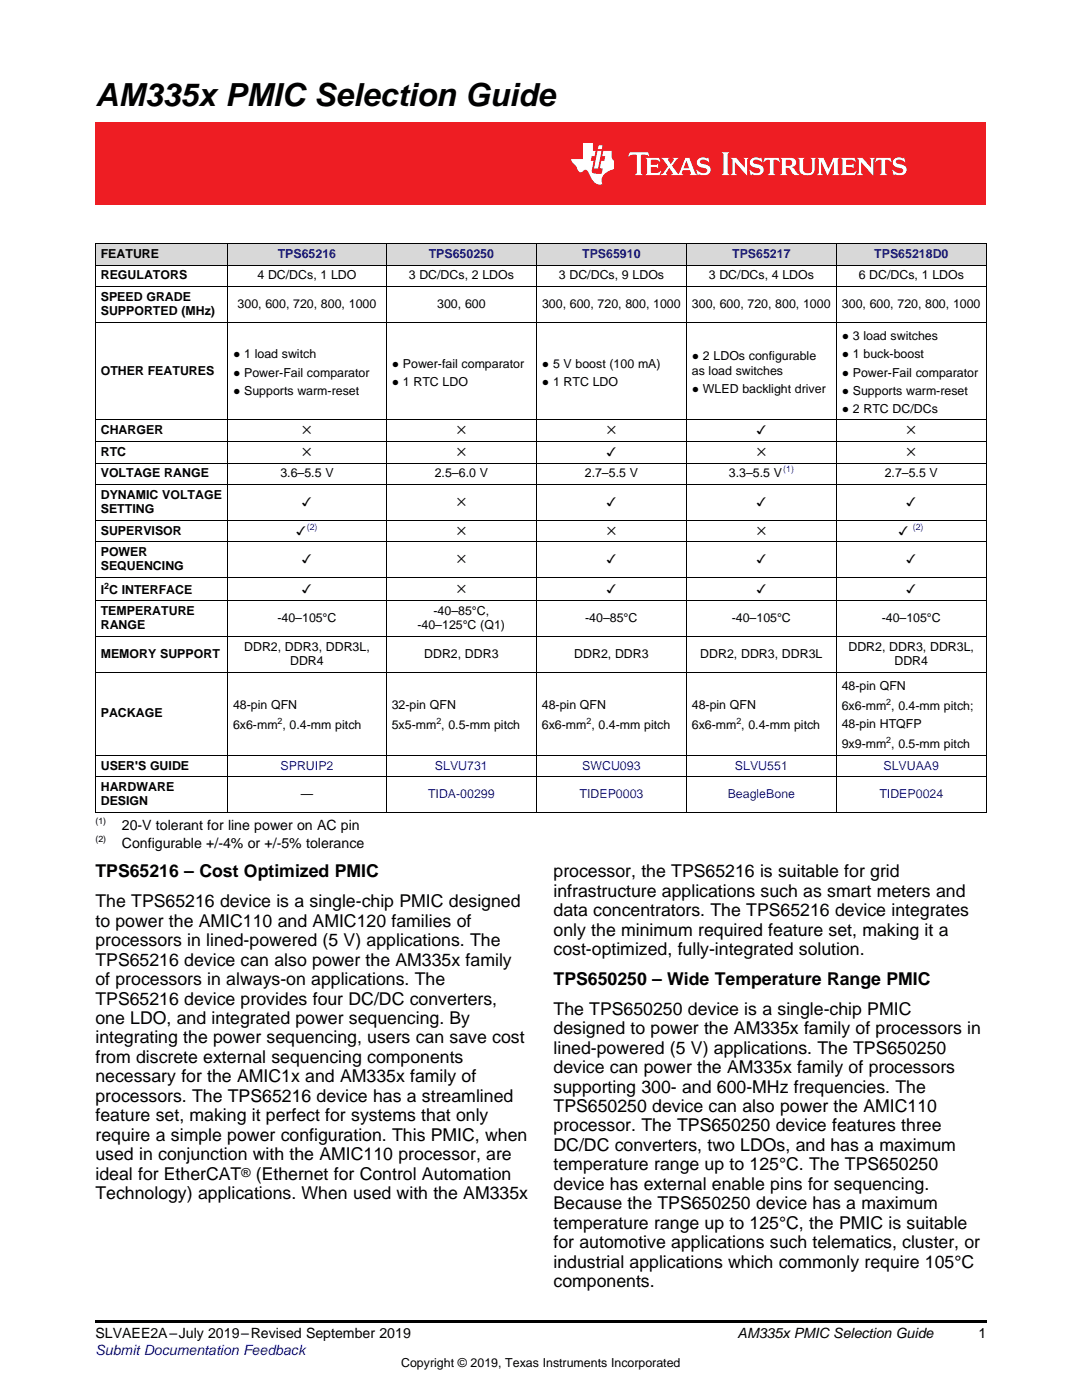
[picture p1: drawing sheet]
<svg xmlns="http://www.w3.org/2000/svg" width="216mm" height="279mm" viewBox="0 0 216 279" stroke-linecap="round" stroke-linejoin="round" font-family="sans-serif">
<defs><g id="words">
<text font-size="6.3" x="19" y="21.1">AM335x PMIC Selection Guide</text>
<g font-size="3.5">
<text x="19" y="175.1">TPS65216 – Cost Optimized PMIC</text>
<text x="110.5" y="175.1">processor, the TPS65216 is suitable for grid</text>
<text x="110.5" y="179">infrastructure applications such as smart meters and</text>
<text x="19" y="181.1">The TPS65216 device is a single-chip PMIC designed</text>
<text x="19" y="185">to power the AMIC110 and AMIC120 families of</text>
<text x="110.5" y="182.8">data concentrators. The TPS65216 device integrates</text>
<text x="19" y="188.8">processors in lined-powered (5 V) applications. The</text>
<text x="110.5" y="186.7">only the minimum required feature set, making it a</text>
<text x="110.5" y="190.6">cost-optimized, fully-integrated solution.</text>
<text x="19" y="192.7">TPS65216 device can also power the AM335x family</text>
<text x="19" y="196.6">of processors in always-on applications. The</text>
<text x="110.5" y="196.6">TPS650250 – Wide Temperature Range PMIC</text>
<text x="19" y="200.5">TPS65216 device provides four DC/DC converters,</text>
<text x="110.5" y="202.5">The TPS650250 device is a single-chip PMIC</text>
<text x="19" y="204.4">one LDO, and integrated power sequencing. By</text>
<text x="19" y="208.2">integrating the power sequencing, users can save cost</text>
<text x="110.5" y="206.4">designed to power the AM335x family of processors in</text>
<text x="19" y="212.1">from discrete external sequencing components</text>
<text x="110.5" y="210.3">lined-powered (5 V) applications. The TPS650250</text>
<text x="110.5" y="214.2">device can power the AM335x family of processors</text>
<text x="19" y="216">necessary for the AMIC1x and AM335x family of</text>
<text x="19" y="219.9">processors. The TPS65216 device has a streamlined</text>
<text x="110.5" y="218.1">supporting 300- and 600-MHz frequencies. The</text>
<text x="110.5" y="221.9">TPS650250 device can also power the AMIC110</text>
<text x="19" y="223.8">feature set, making it perfect for systems that only</text>
<text x="19" y="227.6">require a simple power configuration. This PMIC, when</text>
<text x="110.5" y="225.8">processor. The TPS650250 device features three</text>
<text x="19" y="231.5">used in conjunction with the AMIC110 processor, are</text>
<text x="110.5" y="229.7">DC/DC converters, two LDOs, and has a maximum</text>
<text x="110.5" y="233.6">temperature range up to 125°C. The TPS650250</text>
<text x="19" y="235.4">ideal for EtherCAT</text>
<text x="19" y="239.3">Technology) applications. When used with the AM335x</text>
<text x="51" y="235.4">(Ethernet for Control Automation</text>
<text x="110.5" y="237.5">device has external enable pins for sequencing.</text>
<text x="110.5" y="241.3">Because the TPS650250 device has a maximum</text>
<text x="110.5" y="245.2">temperature range up to 125°C, the PMIC is suitable</text>
<text x="110.5" y="249.1">for automotive applications such telematics, cluster, or</text>
<text x="110.5" y="253">industrial applications which commonly require 105°C</text>
<text x="110.5" y="256.9">components.</text>
</g>
<g font-size="2.8">
<text x="24.3" y="165.6">20-V tolerant for line power on AC pin</text>
<text x="24.3" y="169.2">Configurable +/-4% or +/-5% tolerance</text>
<text x="19" y="267.1">SLVAEE2A–July 2019–Revised September 2019</text>
<text x="147.2" y="267.1">AM335x PMIC Selection Guide</text>
<text x="195.3" y="267">1</text>
</g>
<text font-size="2.8" fill="#00f" x="19" y="270.4">Submit Documentation Feedback</text>
<g font-size="2.5">
<text x="20.1" y="51.4">FEATURE</text>
<text x="20.1" y="55.7">REGULATORS</text>
<text x="51.4" y="55.7">4 DC/DCs, 1 LDO</text>
<text x="81.6" y="55.7">3 DC/DCs, 2 LDOs</text>
<text x="111.5" y="55.7">3 DC/DCs, 9 LDOs</text>
<text x="141.4" y="55.7">3 DC/DCs, 4 LDOs</text>
<text x="171.3" y="55.7">6 DC/DCs, 1 LDOs</text>
<text x="20.1" y="60">SPEED GRADE</text>
<text x="20.1" y="62.9">SUPPORTED (MHz)</text>
<text x="47.4" y="61.5">300, 600, 720, 800, 1000</text>
<text x="87.2" y="61.5">300, 600</text>
<text x="108.2" y="61.5">300, 600, 720, 800, 1000</text>
<text x="138.1" y="61.5">300, 600, 720, 800, 1000</text>
<text x="168" y="61.5">300, 600, 720, 800, 1000</text>
<text x="46.5" y="71.5">● 1 load switch</text>
<text x="138" y="71.9">● 2 LDOs configurable</text>
<text x="168" y="67.9">● 3 load switches</text>
<text x="168" y="71.5">● 1 buck-boost</text>
<text x="20.1" y="74.8">OTHER FEATURES</text>
<text x="46.5" y="75.1">● Power-Fail comparator</text>
<text x="78.2" y="73.3">● Power-fail comparator</text>
<text x="78.2" y="76.9">● 1 RTC LDO</text>
<text x="108.1" y="73.3">● 5 V boost (100 mA)</text>
<text x="108.1" y="76.9">● 1 RTC LDO</text>
<text x="138" y="74.8">as load switches</text>
<text x="168" y="75.1">● Power-Fail comparator</text>
<text x="46.5" y="78.7">● Supports warm-reset</text>
<text x="138" y="78.4">● WLED backlight driver</text>
<text x="168" y="78.7">● Supports warm-reset</text>
<text x="168" y="82.3">● 2 RTC DC/DCs</text>
<text x="20.1" y="86.6">CHARGER</text>
<text x="60.3" y="86.6">✕</text>
<text x="91.1" y="86.6">✕</text>
<text x="121.1" y="86.6">✕</text>
<text x="151" y="86.6">✓</text>
<text x="180.9" y="86.6">✕</text>
<text x="20.1" y="90.9">RTC</text>
<text x="20.1" y="95.2">VOLTAGE RANGE</text>
<text x="56" y="95.2">3.6–5.5 V</text>
<text x="60.3" y="90.9">✕</text>
<text x="86.7" y="95.2">2.5–6.0 V</text>
<text x="91.1" y="90.9">✕</text>
<text x="116.7" y="95.2">2.7–5.5 V</text>
<text x="121.1" y="90.9">✓</text>
<text x="145.5" y="95.2">3.3–5.5 V</text>
<text x="151" y="90.9">✕</text>
<text x="176.5" y="95.2">2.7–5.5 V</text>
<text x="180.9" y="90.9">✕</text>
<text x="20.1" y="99.6">DYNAMIC VOLTAGE</text>
<text x="60.3" y="101">✓</text>
<text x="91.1" y="101">✕</text>
<text x="121.1" y="101">✓</text>
<text x="151" y="101">✓</text>
<text x="180.9" y="101">✓</text>
<text x="20.1" y="102.4">SETTING</text>
<text x="20.1" y="106.7">SUPERVISOR</text>
<text x="59.2" y="106.7">✓</text>
<text x="91.1" y="106.7">✕</text>
<text x="121.1" y="106.7">✕</text>
<text x="151" y="106.7">✕</text>
<text x="179.4" y="106.7">✓</text>
<text x="20.1" y="111">POWER</text>
<text x="20.1" y="113.8">SEQUENCING</text>
<text x="60.3" y="112.4">✓</text>
<text x="91.1" y="112.4">✕</text>
<text x="121.1" y="112.4">✓</text>
<text x="151" y="112.4">✓</text>
<text x="180.9" y="112.4">✓</text>
<text x="20.1" y="118.5">I C INTERFACE</text>
<text x="60.3" y="118.3">✓</text>
<text x="91.1" y="118.3">✕</text>
<text x="121.1" y="118.3">✓</text>
<text x="151" y="118.3">✓</text>
<text x="180.9" y="118.3">✓</text>
<text x="20.1" y="122.8">TEMPERATURE</text>
<text x="20.1" y="125.6">RANGE</text>
<text x="55.4" y="124.2">-40–105°C</text>
<text x="83.3" y="125.6">-40–125°C (Q1)</text>
<text x="86.5" y="122.8">-40–85°C,</text>
<text x="116.8" y="124.2">-40–85°C</text>
<text x="146" y="124.2">-40–105°C</text>
<text x="175.9" y="124.2">-40–105°C</text>
<text x="20.1" y="131.3">MEMORY SUPPORT</text>
<text x="48.7" y="129.9">DDR2, DDR3, DDR3L,</text>
<text x="84.6" y="131.3">DDR2, DDR3</text>
<text x="114.6" y="131.3">DDR2, DDR3</text>
<text x="139.7" y="131.3">DDR2, DDR3, DDR3L</text>
<text x="169.3" y="129.9">DDR2, DDR3, DDR3L,</text>
<text x="57.9" y="132.7">DDR4</text>
<text x="168" y="137.8">48-pin QFN</text>
<text x="178.5" y="132.7">DDR4</text>
<text x="20.1" y="143.2">PACKAGE</text>
<text x="46.5" y="141.6">48-pin QFN</text>
<text x="78.2" y="141.6">32-pin QFN</text>
<text x="108.1" y="141.6">48-pin QFN</text>
<text x="138" y="141.6">48-pin QFN</text>
<text x="168" y="141.7">6x6-mm , 0.4-mm pitch;</text>
<text x="46.5" y="145.5">6x6-mm , 0.4-mm pitch</text>
<text x="78.2" y="145.5">5x5-mm , 0.5-mm pitch</text>
<text x="108.1" y="145.5">6x6-mm , 0.4-mm pitch</text>
<text x="138" y="145.5">6x6-mm , 0.4-mm pitch</text>
<text x="168" y="145.3">48-pin HTQFP</text>
<text x="168" y="149.3">9x9-mm , 0.5-mm pitch</text>
<text x="20.1" y="153.6">USER'S GUIDE</text>
<text x="20.1" y="157.9">HARDWARE</text>
<text x="20.1" y="160.7">DESIGN</text>
<text x="60" y="159.3">—</text>
<text x="48.2" y="234.9">®</text>
<text x="80" y="272.7">Copyright © 2019, Texas Instruments Incorporated</text>
</g>
<g font-size="2.5" fill="#00f">
<text x="55.4" y="51.4">TPS65216</text>
<text x="85.5" y="51.4">TPS650250</text>
<text x="116.2" y="51.4">TPS65910</text>
<text x="146.1" y="51.4">TPS65217</text>
<text x="174.4" y="51.4">TPS65218D0</text>
<text x="56" y="153.6">SPRUIP2</text>
<text x="86.8" y="153.6">SLVU731</text>
<text x="116.2" y="153.6">SWCU093</text>
<text x="146.6" y="153.6">SLVU551</text>
<text x="176.3" y="153.6">SLVUAA9</text>
<text x="85.4" y="159.3">TIDA-00299</text>
<text x="115.6" y="159.3">TIDEP0003</text>
<text x="145.2" y="159.3">BeagleBone</text>
<text x="175.5" y="159.3">TIDEP0024</text>
</g>
<g font-size="1.8" fill="#00f">
<text x="156.3" y="94.3">(1)</text>
<text x="61.2" y="105.7">(2)</text>
<text x="182.1" y="105.7">(2)</text>
</g>
<g font-size="1.8">
<text x="20.8" y="117.5">2</text>
<text x="176.8" y="140.8">2</text>
<text x="55.4" y="144.5">2</text>
<text x="87.1" y="144.5">2</text>
<text x="117" y="144.5">2</text>
<text x="146.9" y="144.5">2</text>
<text x="176.8" y="148.3">2</text>
<text x="19" y="164.4">(1)</text>
<text x="19" y="168">(2)</text>
</g>
</g></defs>
<g fill="#d8d8d8">
<path d="M19 48.6h26.4v4.4h-26.4z"/>
<path d="M45.4 48.6h31.7v4.4h-31.7z"/>
<path d="M77.1 48.6h30v4.4h-30z"/>
<path d="M107.1 48.6h29.9v4.4h-29.9z"/>
<path d="M137 48.6h29.9v4.4h-29.9z"/>
<path d="M166.9 48.6h29.9v4.4h-29.9z"/>
</g>
<path d="M19 162.2h.2zM77 162.2h.1zM107 162.2h.1zM136.9 162.2h.1zM166.8 162.2h.1zM196.7 162.2h.1zM19 263.5h177.8v.6h-177.8z" fill="#000"/>
<g fill="none" stroke="#000" stroke-width=".2">
<path d="M19 57.2h177.8M19 52.9h177.8M19 48.6h177.8M19.1 48.6v113.6M45.4 48.6v113.6M77.1 48.6v113.6M107 48.6v113.6M136.9 48.6v113.6M166.8 48.6v113.6M196.8 48.6v113.6M19 64.3h177.8M19 96.7h177.8"/>
<path d="M19 92.4h177.8M19 88.1h177.8M19 83.8h177.8M19 119.9h177.8M19 115.3h177.8M19 108.1h177.8M19 103.8h177.8M19 134.2h177.8M19 127.1h177.8M19 155.1h177.8M19 150.8h177.8M19 162.2h177.8"/>
</g>
<path d="M19.1 24.5h177.7v16.4h-177.7z" fill="#ee1d23"/>
<g fill="#fff">
<path d="M139.3 31.8a.98 .98 0 0 0-.2 1 .98 .98 0 0 0 .9 .6l.9 .3a.47 .47 0 0 1 .2 .5 .47 .47 0 0 1-.4 .3 1.65 1.65 0 0 1-1.7-.7l.2 1.1 .2-.1a1.94 1.94 0 0 0 2.3-.5 1.05 1.05 0 0 0-.9-1.5l-1-.2-.1-.3a1.07 1.07 0 0 1 1.8 .1l-.2-.9-.3 .1-.4-.2a1.48 1.48 0 0 0-1.3 .4zM137 32.1l.5 1.5h-1.1zM131.9 31.5l1.4 1.7-.8 1.2-.7 .5h1.4l-.3-.3 .6-1.1 .7 1.1-.3 .3h2.4l-.3-.3 .2-.6h1.5l.2 .6-.3 .3h1.5l-.4-.5-1.2-2.9h-.7l-1.1 2.7-.4 .5-1.2-1.6 .8-1.1 .6-.5h-1.3l.3 .3-.6 1-.6-1 .2-.3zM128.8 31.5l.3 .5v2.4l-.3 .5h2.8l.3-.8-.3 .2a2.44 2.44 0 0 1-1.7 .2v-1.2h1.1l.3 .3v-1l-.3 .3h-1.1v-.9a2.18 2.18 0 0 1 1.9 .2l-.3-.7zM125.6 30.4l-.2 .9a1.54 1.54 0 0 1 1.6-.3l.1 3.4-.4 .5h1.5l-.3-.5v-3.3l.1-.2h.2a1.78 1.78 0 0 1 1.4 .3l-.3-.8z"/>
<path d="M178.4 31.8a.98 .98 0 0 0-.2 1 .98 .98 0 0 0 .9 .6l.9 .3a.47 .47 0 0 1 .2 .5 .47 .47 0 0 1-.4 .3 1.65 1.65 0 0 1-1.7-.7l.2 1.1 .2-.1a1.94 1.94 0 0 0 2.3-.5 1.05 1.05 0 0 0-.9-1.5l-1-.2-.2-.3a1.07 1.07 0 0 1 1.9 .1l-.2-.9-.3 .1-.4-.2a1.48 1.48 0 0 0-1.3 .4zM174.9 31.5l-.2 .9a.94 .94 0 0 1 1.1-.5l.1 2.5v.2l-.4 .3h1.5l-.3-.3-.1-.2v-2.3l.1-.2h.2a.96 .96 0 0 1 .9 .5l-.1-.9zM171 31.5l.4 .5v2.4l-.4 .5h1.2l-.4-.5v-2l2.5 2.6v-3l.3-.5h-1.1l.3 .3v1.7l-1.8-2zM167.8 31.5l.3 .5v2.4l-.3 .5h2.8l.3-.8-.3 .2a2.45 2.45 0 0 1-1.7 .2v-1.2h1.1l.3 .3v-1l-.3 .3h-1.1v-.9a2.19 2.19 0 0 1 1.9 .2l-.3-.7zM163.1 31.5l.3 .5v2.4l-.3 .5h1.1l-.4-.5v-2.2l1.3 2.8 1.3-2.8v2.2l-.3 .5h1.4l-.3-.3v-.2v-2.4l.3-.5h-1.2l-1 2.2-1-2.2zM159.2 31.5l.3 .3a4.1 4.1 0 0 0 .4 2.8 2.09 2.09 0 0 0 2.4 0 5.1 5.1 0 0 0 .3-2.8l.3-.3h-1.2l.4 .5v1.7a.9 .9 0 0 1-.9 .9 .9 .9 0 0 1-.9-.9v-1.7l.3-.5zM156.9 31.9h.1a.69 .69 0 0 1 .8 .1 .69 .69 0 0 1 .2 .7l-.3 .4h-.9zM155.7 31.5l.3 .5v2.4l-.3 .5h1.4l-.3-.3v-1.1a.85 .85 0 0 1 1.1 .7 1.01 1.01 0 0 0 1.6 .6l-.5-.3-.6-.9-.5-.3a.92 .92 0 0 0 1-.9 .92 .92 0 0 0-.9-.9zM152.6 31.5l-.2 .9a.94 .94 0 0 1 1.1-.5l.1 2.5v.2l-.4 .3h1.5l-.3-.3-.1-.2v-2.3l.1-.2h.1a.96 .96 0 0 1 1 .5l-.1-.9zM149.8 31.8a.98 .98 0 0 0-.1 1 .98 .98 0 0 0 .9 .6l.9 .3a.47 .47 0 0 1 .2 .5 .47 .47 0 0 1-.4 .3 1.65 1.65 0 0 1-1.7-.7l.2 1.1 .2-.1a1.94 1.94 0 0 0 2.3-.5 1.05 1.05 0 0 0-1-1.5l-.9-.2-.2-.3a1.07 1.07 0 0 1 1.9 .1l-.2-.9-.3 .1-.4-.2a1.48 1.48 0 0 0-1.4 .4zM145.8 31.5l.4 .5v2.4l-.4 .5h1.2l-.4-.5 .1-2 2.4 2.6v-3l.3-.5h-1.1l.3 .3v1.7l-1.7-2zM144 30.4l.4 .6v3.4l-.1 .2-.3 .3h1.6l-.4-.3v-.2v-3.4l.4-.6z"/>
<path d="M119.4 29l-.1 .8h.8l.1-.8zM119.2 30.1l-.7 3.5h.8l.7-3.5zM116.3 28.5v3.2h-2.4a1.93 1.93 0 0 0 .9 1.3l.2 .3a1.4 1.4 0 0 0 .9 1.1l.2-.1a.68 .68 0 0 1 .6-.4 .68 .68 0 0 1 .7 .4l.4 .9a1.91 1.91 0 0 0 2.4 1.5 2 2 0 0 1 1.5-2.7l.8-.2-.1-1.8a1.84 1.84 0 0 1-.4-1.9h-1.6l-.2 1.1h.6l-.2 .9h-.6l-.3 1.2 .1 .3h.5l-.2 1.1h-.8a.84 .84 0 0 1-1.2-.8l.4-1.8h-.6l.2-.9h.5l.3-1.1h-.6v-1.6z"/>
</g>
<use href="#words"/>
</svg>
